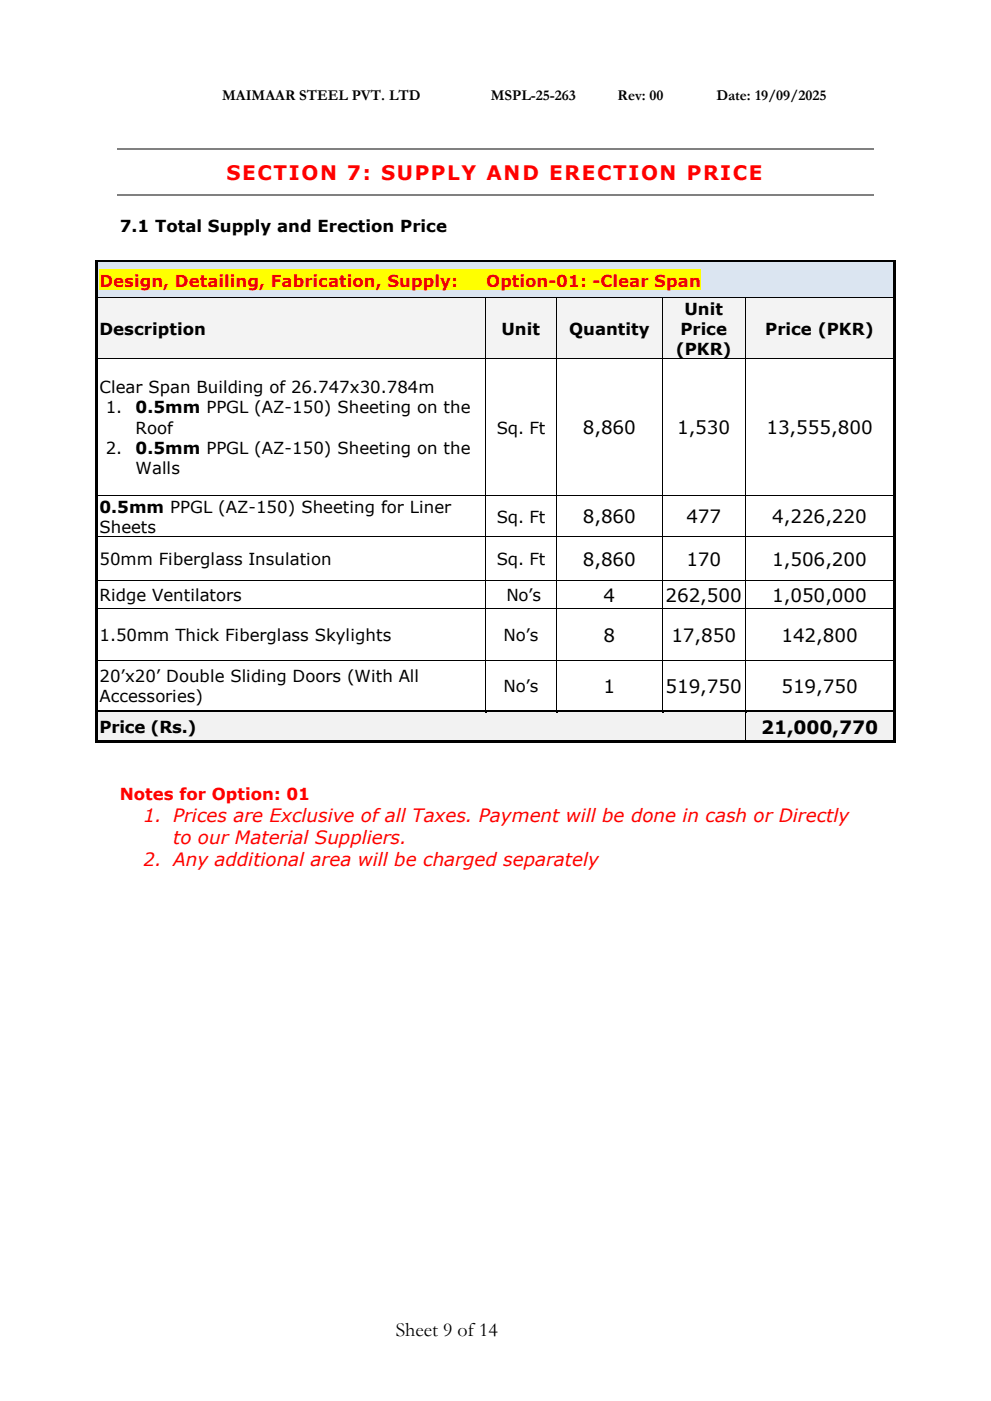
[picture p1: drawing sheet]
<svg xmlns="http://www.w3.org/2000/svg" width="210mm" height="297mm" viewBox="0 0 210 297" stroke-linecap="round" stroke-linejoin="round" font-family="sans-serif">
<defs><g id="words">
<text font-size="4.2" fill="#f00" x="48" y="38.1">SECTION 7: SUPPLY AND ERECTION PRICE</text>
<text font-size="4.2" x="83.9" y="283.2">Sheet 9 of14</text>
<g font-size="3.9">
<text x="123.6" y="92">8,860</text>
<text x="143.5" y="92">1,530</text>
<text x="162.5" y="92">13,555,800</text>
<text x="123.6" y="110.8">8,860</text>
<text x="145.5" y="110.8">477</text>
<text x="163.7" y="110.8">4,226,220</text>
<text x="123.6" y="119.9">8,860</text>
<text x="145.5" y="119.9">170</text>
<text x="163.7" y="119.9">1,506,200</text>
<text x="128" y="127.5">4</text>
<text x="141.1" y="127.5">262,500</text>
<text x="163.7" y="127.5">1,050,000</text>
<text x="128" y="136">8</text>
<text x="142.3" y="136">17,850</text>
<text x="165.6" y="136">142,800</text>
<text x="128" y="146.8">1</text>
<text x="141.1" y="146.8">519,750</text>
<text x="165.6" y="146.8">519,750</text>
<text x="161.3" y="155.5">21,000,770</text>
</g>
<g font-size="3.9" fill="#f00">
<text x="30.4" y="174.1">1. Prices are Exclusive of all Taxes. Payment will be done in cash or Directly</text>
<text x="36.7" y="178.8">to our Material Suppliers.</text>
<text x="30.4" y="183.5">2. Any additional area will be charged separately</text>
</g>
<g font-size="3.5">
<text x="25.4" y="49.2">7.1 Total Supply and Erection Price</text>
<text x="21.1" y="71">Description</text>
<text x="106.3" y="71">Unit</text>
<text x="120.6" y="71">Quantity</text>
<text x="144.2" y="71">Price</text>
<text x="145.1" y="66.7">Unit</text>
<text x="162.2" y="71">Price (PKR)</text>
<text x="143.2" y="75.3">(PKR)</text>
<text x="21.1" y="83.3">Clear Span Building of 26.747x30.784m</text>
<text x="22.4" y="87.6">1.</text>
<text x="28.8" y="87.6">0.5mm PPGL (AZ-150) Sheeting on the</text>
<text x="28.8" y="91.9">Roof</text>
<text x="105.3" y="91.9">Sq. Ft</text>
<text x="22.4" y="96.2">2.</text>
<text x="28.8" y="96.2">0.5mm PPGL (AZ-150) Sheeting on the</text>
<text x="28.8" y="100.5">Walls</text>
<text x="21.1" y="108.6">0.5mm PPGL (AZ-150) Sheeting for Liner</text>
<text x="21.1" y="112.9">Sheets</text>
<text x="105.3" y="110.8">Sq. Ft</text>
<text x="21.1" y="119.8">50mm Fiberglass Insulation</text>
<text x="105.3" y="119.8">Sq. Ft</text>
<text x="21.1" y="127.4">Ridge Ventilators</text>
<text x="107.3" y="127.4">No’s</text>
<text x="21.1" y="135.9">1.50mm Thick Fiberglass Skylights</text>
<text x="106.7" y="135.9">No’s</text>
<text x="21.1" y="144.6">20’x20’ Double Sliding Doors (With All</text>
<text x="21.1" y="148.9">Accessories)</text>
<text x="106.7" y="146.7">No’s</text>
<text x="21.1" y="155.4">Price (Rs.)</text>
</g>
<g font-size="3.5" fill="#e00">
<text x="21.1" y="60.8">Design, Detailing, Fabrication, Supply:</text>
<text x="103.1" y="60.8">Option-01: -Clear Span</text>
</g>
<text font-size="3.5" fill="#f00" x="25.4" y="169.5">Notes for Option: 01</text>
<g font-size="3.2">
<text x="47.1" y="21.3">MAIMAAR STEEL PVT. LTD</text>
<text x="104" y="21.3">MSPL-25-263</text>
<text x="130.9" y="21.3">Rev: 00</text>
<text x="151.8" y="21.3">Date: 19/09/2025</text>
</g>
</g></defs>
<path d="M24.9 31.6h160.3M24.9 41.3h160.3" fill="none" stroke="#808080" stroke-width=".25"/>
<g fill="#dbe5f1">
<path d="M20.7 55.6h168.6v7.4h-168.6z" fill-rule="evenodd"/>
<path d="M21.1 57.2h167.9v4.3h-167.9z" fill-rule="evenodd"/>
</g>
<path d="M21.1 57.2h127.5v4.3h-127.5z" fill-rule="evenodd" fill="#ff0"/>
<g fill="#000">
<path d="M20.2 55.1h.5v.5h-.5z" fill-rule="evenodd"/>
<path d="M20.2 55.1h.5v.5h-.5z" fill-rule="evenodd"/>
<path d="M20.7 55.1h168.6v.5h-168.6z" fill-rule="evenodd"/>
<path d="M189.3 55.1h.6v.5h-.6z" fill-rule="evenodd"/>
<path d="M189.3 55.1h.6v.5h-.6z" fill-rule="evenodd"/>
<path d="M20.2 55.6h.5v7.4h-.5z" fill-rule="evenodd"/>
<path d="M189.3 55.6h.6v7.4h-.6z" fill-rule="evenodd"/>
</g>
<path d="M20.7 55.6h168.6" fill="none" stroke="#dbe5f1" stroke-width=".21"/>
<g fill="#f3f3f3">
<path d="M20.7 63.1h82.2v12.9h-82.2z" fill-rule="evenodd"/>
<path d="M21.1 67.4h81.2v4.3h-81.2z" fill-rule="evenodd"/>
<path d="M103 63.1h14.9v12.9h-14.9z" fill-rule="evenodd"/>
<path d="M103.6 67.4h13.7v4.3h-13.7z" fill-rule="evenodd"/>
<path d="M118 63.1h22.4v12.9h-22.4z" fill-rule="evenodd"/>
<path d="M118.6 67.4h21.2v4.3h-21.2z" fill-rule="evenodd"/>
<path d="M140.5 63.1h17.4v12.9h-17.4z" fill-rule="evenodd"/>
<path d="M141.1 63.1h16.2v4.3h-16.2z" fill-rule="evenodd"/>
<path d="M141.1 67.4h16.2v4.3h-16.2z" fill-rule="evenodd"/>
<path d="M141.1 71.7h16.2v4.3h-16.2z" fill-rule="evenodd"/>
<path d="M158 63.1h31.3v12.9h-31.3z" fill-rule="evenodd"/>
<path d="M158.6 67.4h30.4v4.3h-30.4z" fill-rule="evenodd"/>
</g>
<g fill="#000">
<path d="M20.2 63l.5 .1z" fill-rule="evenodd"/>
<path d="M20.2 63.1h.5v12.9h-.5z" fill-rule="evenodd"/>
<path d="M20.2 76l.5 .1z" fill-rule="evenodd"/>
<path d="M102.9 63l.1 .1z" fill-rule="evenodd"/>
<path d="M102.9 76l.1 .1z" fill-rule="evenodd"/>
<path d="M117.9 63l.1 .1z" fill-rule="evenodd"/>
<path d="M117.9 76l.1 .1z" fill-rule="evenodd"/>
<path d="M140.4 63l.1 .1z" fill-rule="evenodd"/>
<path d="M140.4 76l.1 .1z" fill-rule="evenodd"/>
<path d="M157.9 63l.1 .1z" fill-rule="evenodd"/>
<path d="M157.9 76l.1 .1z" fill-rule="evenodd"/>
<path d="M189.3 63l.6 .1z" fill-rule="evenodd"/>
<path d="M189.3 63.1h.6v12.9h-.6z" fill-rule="evenodd"/>
<path d="M189.3 76l.6 .1z" fill-rule="evenodd"/>
<path d="M20.2 76.1h.5v28.8h-.5z" fill-rule="evenodd"/>
<path d="M20.2 104.9h.5v.1h-.5z" fill-rule="evenodd"/>
<path d="M20.2 105h.5v8.6h-.5z" fill-rule="evenodd"/>
<path d="M20.2 113.6h.5v.2h-.5z" fill-rule="evenodd"/>
<path d="M102.9 104.9h.2v.1h-.2z" fill-rule="evenodd"/>
<path d="M102.9 113.6h.2v.2h-.2z" fill-rule="evenodd"/>
<path d="M117.9 104.9h.2v.1h-.2z" fill-rule="evenodd"/>
<path d="M117.9 113.6h.2v.2h-.2z" fill-rule="evenodd"/>
<path d="M140.4 104.9h.2v.1h-.2z" fill-rule="evenodd"/>
<path d="M140.4 113.6h.2v.2h-.2z" fill-rule="evenodd"/>
<path d="M157.9 104.9h.2v.1h-.2z" fill-rule="evenodd"/>
<path d="M157.9 113.6h.2v.2h-.2z" fill-rule="evenodd"/>
<path d="M189.3 76.1h.6v28.8h-.6z" fill-rule="evenodd"/>
<path d="M189.3 104.9h.6v.1h-.6z" fill-rule="evenodd"/>
<path d="M189.3 105h.6v8.6h-.6z" fill-rule="evenodd"/>
<path d="M189.3 113.6h.6v.2h-.6z" fill-rule="evenodd"/>
<path d="M20.2 113.8h.5v9.1h-.5z" fill-rule="evenodd"/>
<path d="M20.2 122.9h.5v.2h-.5z" fill-rule="evenodd"/>
<path d="M20.2 123.1h.5v5.8h-.5z" fill-rule="evenodd"/>
<path d="M20.2 128.9h.5v.2h-.5z" fill-rule="evenodd"/>
<path d="M20.2 129.1h.5v10.8h-.5z" fill-rule="evenodd"/>
<path d="M102.9 122.9h.2v.2h-.2z" fill-rule="evenodd"/>
<path d="M102.9 128.9h.2v.2h-.2z" fill-rule="evenodd"/>
<path d="M117.9 122.9h.2v.2h-.2z" fill-rule="evenodd"/>
<path d="M117.9 128.9h.2v.2h-.2z" fill-rule="evenodd"/>
<path d="M140.4 122.9h.2v.2h-.2z" fill-rule="evenodd"/>
<path d="M140.4 128.9h.2v.2h-.2z" fill-rule="evenodd"/>
<path d="M157.9 122.9h.2v.2h-.2z" fill-rule="evenodd"/>
<path d="M157.9 128.9h.2v.2h-.2z" fill-rule="evenodd"/>
<path d="M189.3 113.8h.6v9.1h-.6z" fill-rule="evenodd"/>
<path d="M189.3 122.9h.6v.2h-.6z" fill-rule="evenodd"/>
<path d="M189.3 123.1h.6v5.8h-.6z" fill-rule="evenodd"/>
<path d="M189.3 128.9h.6v.2h-.6z" fill-rule="evenodd"/>
<path d="M189.3 129.1h.6v10.8h-.6z" fill-rule="evenodd"/>
<path d="M20.2 139.9h.5v.2h-.5z" fill-rule="evenodd"/>
<path d="M20.2 140.1h.5v10.4h-.5z" fill-rule="evenodd"/>
<path d="M102.9 139.9h.2v.2h-.2z" fill-rule="evenodd"/>
<path d="M117.9 139.9h.2v.2h-.2z" fill-rule="evenodd"/>
<path d="M140.4 139.9h.2v.2h-.2z" fill-rule="evenodd"/>
<path d="M157.9 139.9h.2v.2h-.2z" fill-rule="evenodd"/>
<path d="M189.3 139.9h.6v.2h-.6z" fill-rule="evenodd"/>
<path d="M189.3 140.1h.6v10.4h-.6z" fill-rule="evenodd"/>
</g>
<g fill="none" stroke="#000" stroke-width=".21">
<path d="M20.7 63.1h82.2M20.7 76h82.2M102.9 63.1v12.9M102.9 76.1v28.8M103 63.1h14.9M103 76h14.9M117.9 63.1v12.9M117.9 76.1v28.8M118 63.1h22.4M118 76h22.4M140.4 63.1v12.9M140.4 76.1v28.8"/>
<path d="M140.5 63.1h17.4M140.5 76h17.4M157.9 63.1v12.9M157.9 76.1v28.8M158 63.1h31.3M158 76h31.3M20.7 105h82.2M20.7 113.7h82.2M102.9 105v8.6M102.9 113.8v9.1M103.1 105h14.8M103.1 113.7h14.8"/>
<path d="M117.9 105v8.6M117.9 113.8v9.1M118.1 105h22.3M118.1 113.7h22.3M140.4 105v8.6M140.4 113.8v9.1M140.6 105h17.3M140.6 113.7h17.3M157.9 105v8.6M157.9 113.8v9.1M158.1 105h31.2M158.1 113.7h31.2"/>
<path d="M20.7 123h82.2M20.7 129h82.2M102.9 123.1v5.8M102.9 129.1v10.8M103.1 123h14.8M103.1 129h14.8M117.9 123.1v5.8M117.9 129.1v10.8M118.1 123h22.3M118.1 129h22.3M140.4 123.1v5.8M140.4 129.1v10.8"/>
<path d="M140.6 123h17.3M140.6 129h17.3M157.9 123.1v5.8M157.9 129.1v10.8M158.1 123h31.2M158.1 129h31.2M20.7 140h82.2M102.9 140.1v10.4M103.1 140h14.8M117.9 140.1v10.4M118.1 140h22.3M140.4 140.1v10.4"/>
<path d="M140.6 140h17.3M157.9 140.1v10.4M158.1 140h31.2"/>
</g>
<g fill="#f2f2f2">
<path d="M20.7 151.1h137.2v5.8h-137.2z" fill-rule="evenodd"/>
<path d="M21.1 151.8h136.2v4.3h-136.2z" fill-rule="evenodd"/>
<path d="M158 151.1h31.3v5.8h-31.3z" fill-rule="evenodd"/>
<path d="M158.6 151.6h30.4v4.7h-30.4z" fill-rule="evenodd"/>
</g>
<g fill="#000">
<path d="M20.2 150.5h.5v.6h-.5z" fill-rule="evenodd"/>
<path d="M20.7 150.5h82.2v.5h-82.2z" fill-rule="evenodd"/>
</g>
<path d="M20.7 151h82.2" fill="none" stroke="#f2f2f2" stroke-width=".21"/>
<path d="M102.9 151l.5 .1z" fill-rule="evenodd" fill="#f2f2f2"/>
<g fill="#000">
<path d="M102.9 150.5h.5v.5h-.5z" fill-rule="evenodd"/>
<path d="M103.4 150.5h14.5v.5h-14.5z" fill-rule="evenodd"/>
</g>
<path d="M103.4 151h14.5" fill="none" stroke="#f2f2f2" stroke-width=".21"/>
<path d="M117.9 151l.5 .1z" fill-rule="evenodd" fill="#f2f2f2"/>
<g fill="#000">
<path d="M117.9 150.5h.5v.5h-.5z" fill-rule="evenodd"/>
<path d="M118.4 150.5h22v.5h-22z" fill-rule="evenodd"/>
</g>
<path d="M118.4 151h22" fill="none" stroke="#f2f2f2" stroke-width=".21"/>
<path d="M140.4 151l.5 .1z" fill-rule="evenodd" fill="#f2f2f2"/>
<g fill="#000">
<path d="M140.4 150.5h.5v.5h-.5z" fill-rule="evenodd"/>
<path d="M140.9 150.5h17v.5h-17z" fill-rule="evenodd"/>
</g>
<path d="M140.9 151h17" fill="none" stroke="#f2f2f2" stroke-width=".21"/>
<path d="M158 151l.4 .1z" fill-rule="evenodd" fill="#f2f2f2"/>
<g fill="#000">
<path d="M20.2 151.1h.5v5.8h-.5z" fill-rule="evenodd"/>
<path d="M20.2 156.9h.5v.5h-.5z" fill-rule="evenodd"/>
<path d="M20.2 156.9h.5v.5h-.5z" fill-rule="evenodd"/>
<path d="M20.7 156.9h137.2v.5h-137.2z" fill-rule="evenodd"/>
<path d="M157.9 150.5h.5v.5h-.5z" fill-rule="evenodd"/>
<path d="M157.9 156.9h.5v.5h-.5z" fill-rule="evenodd"/>
<path d="M158.4 150.5h30.9v.5h-30.9z" fill-rule="evenodd"/>
<path d="M158.4 156.9h30.9v.5h-30.9z" fill-rule="evenodd"/>
<path d="M189.3 150.5h.6v.6h-.6z" fill-rule="evenodd"/>
<path d="M189.3 151.1h.6v5.8h-.6z" fill-rule="evenodd"/>
<path d="M189.3 156.9h.6v.5h-.6z" fill-rule="evenodd"/>
<path d="M189.3 156.9h.6v.5h-.6z" fill-rule="evenodd"/>
</g>
<path d="M158.4 151h30.9" fill="none" stroke="#f2f2f2" stroke-width=".21"/>
<path d="M157.9 151.1v5.8" fill="none" stroke="#000" stroke-width=".21"/>
<use href="#words"/>
</svg>
